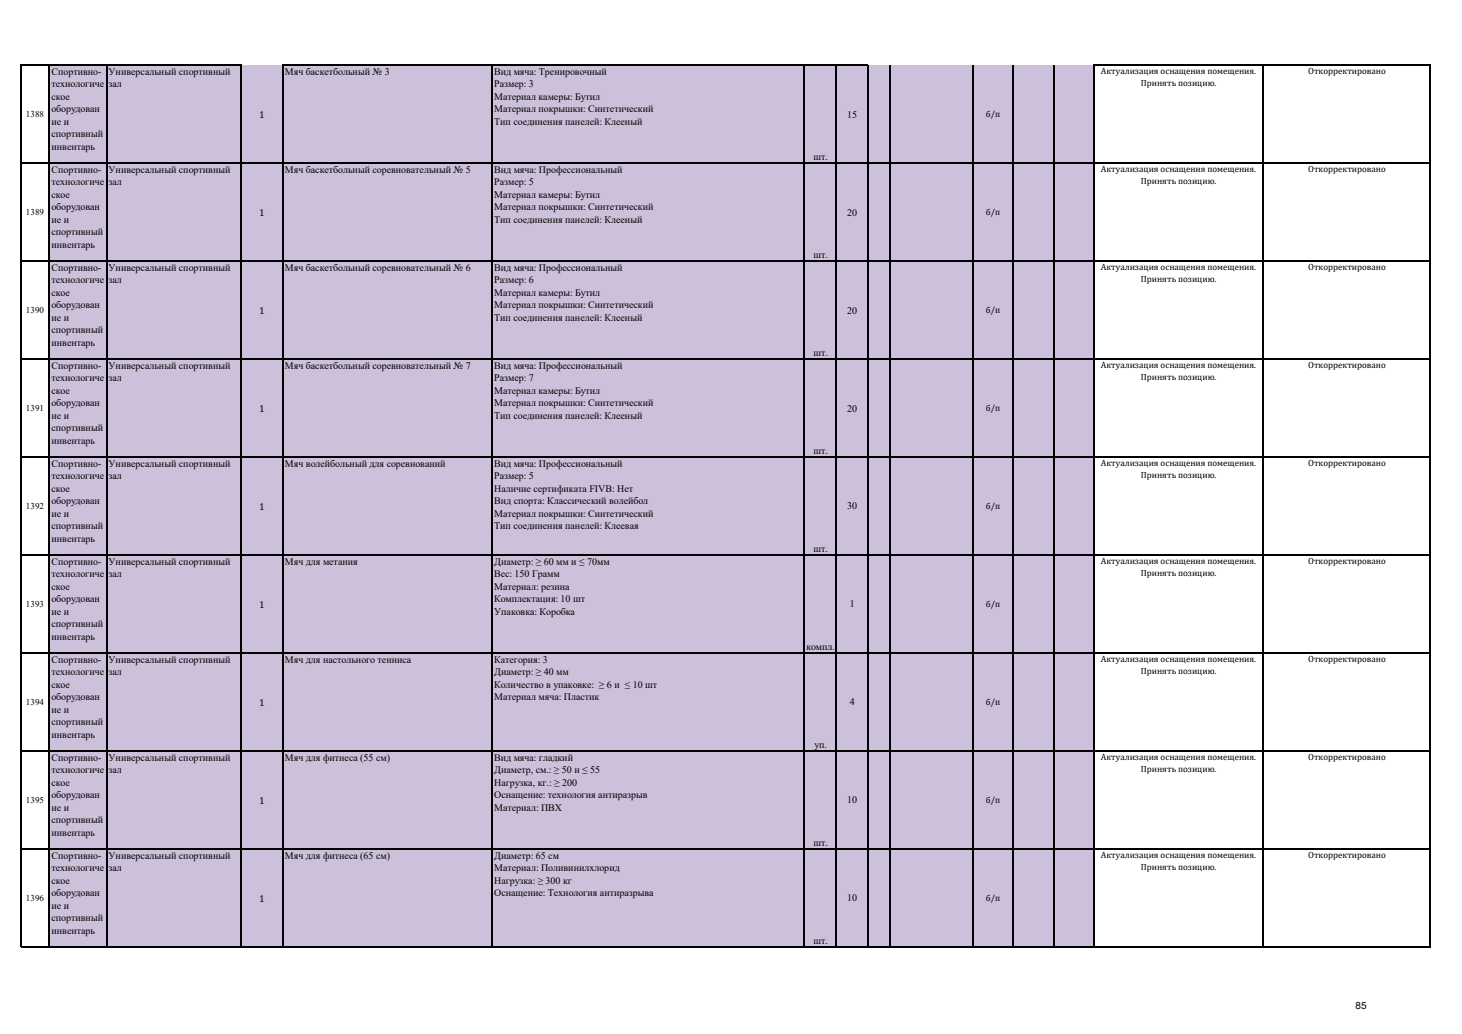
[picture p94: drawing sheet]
<svg xmlns="http://www.w3.org/2000/svg" width="297mm" height="210mm" viewBox="0 0 297 210" stroke-linecap="round" stroke-linejoin="round" font-family="sans-serif">
<defs><g id="words">
<g font-size="2">
<text x="10.5" y="15.2">Спортивно-</text>
<text x="10.5" y="17.7">технологиче</text>
<text x="22.1" y="15.2">Универсальный спортивный</text>
<text x="22.1" y="17.7">зал</text>
<text x="57.9" y="15.2">Мяч баскетбольный № 3</text>
<text x="100.4" y="15.2">Вид мяча: Тренировочный</text>
<text x="100.4" y="17.7">Размер: 3</text>
<text x="10.5" y="20.3">ское</text>
<text x="10.5" y="22.8">оборудован</text>
<text x="52.6" y="23.9">1</text>
<text x="100.4" y="20.3">Материал камеры: Бутил</text>
<text x="100.4" y="22.8">Материал покрышки: Синтетический</text>
<text x="172.1" y="23.9">15</text>
<text x="10.5" y="25.4">ие и</text>
<text x="10.5" y="27.9">спортивный</text>
<text x="100.4" y="25.4">Тип соединения панелей: Клееный</text>
<text x="10.5" y="30.4">инвентарь</text>
<text x="10.5" y="35.1">Спортивно-</text>
<text x="22.1" y="35.1">Универсальный спортивный</text>
<text x="57.9" y="35.1">Мяч баскетбольный соревновательный № 5</text>
<text x="100.4" y="35.1">Вид мяча: Профессиональный</text>
<text x="165.3" y="32.6">шт.</text>
<text x="10.5" y="37.6">технологиче</text>
<text x="10.5" y="40.2">ское</text>
<text x="22.1" y="37.6">зал</text>
<text x="100.4" y="37.6">Размер: 5</text>
<text x="100.4" y="40.2">Материал камеры: Бутил</text>
<text x="10.5" y="42.7">оборудован</text>
<text x="10.5" y="45.3">ие и</text>
<text x="10.5" y="47.8">спортивный</text>
<text x="52.6" y="43.8">1</text>
<text x="100.4" y="42.7">Материал покрышки: Синтетический</text>
<text x="100.4" y="45.3">Тип соединения панелей: Клееный</text>
<text x="172.1" y="43.8">20</text>
<text x="10.5" y="50.3">инвентарь</text>
<text x="165.3" y="52.5">шт.</text>
<text x="10.5" y="55">Спортивно-</text>
<text x="10.5" y="57.5">технологиче</text>
<text x="22.1" y="55">Универсальный спортивный</text>
<text x="22.1" y="57.5">зал</text>
<text x="57.9" y="55">Мяч баскетбольный соревновательный № 6</text>
<text x="100.4" y="55">Вид мяча: Профессиональный</text>
<text x="100.4" y="57.5">Размер: 6</text>
<text x="10.5" y="60.1">ское</text>
<text x="10.5" y="62.6">оборудован</text>
<text x="10.5" y="65.2">ие и</text>
<text x="52.6" y="63.7">1</text>
<text x="100.4" y="60.1">Материал камеры: Бутил</text>
<text x="100.4" y="62.6">Материал покрышки: Синтетический</text>
<text x="100.4" y="65.2">Тип соединения панелей: Клееный</text>
<text x="172.1" y="63.7">20</text>
<text x="10.5" y="67.7">спортивный</text>
<text x="10.5" y="70.2">инвентарь</text>
<text x="10.5" y="74.9">Спортивно-</text>
<text x="10.5" y="77.4">технологиче</text>
<text x="22.1" y="74.9">Универсальный спортивный</text>
<text x="22.1" y="77.4">зал</text>
<text x="57.9" y="74.9">Мяч баскетбольный соревновательный № 7</text>
<text x="100.4" y="74.9">Вид мяча: Профессиональный</text>
<text x="100.4" y="77.4">Размер: 7</text>
<text x="165.3" y="72.4">шт.</text>
<text x="10.5" y="80">ское</text>
<text x="10.5" y="82.5">оборудован</text>
<text x="52.6" y="83.6">1</text>
<text x="100.4" y="80">Материал камеры: Бутил</text>
<text x="100.4" y="82.5">Материал покрышки: Синтетический</text>
<text x="172.1" y="83.6">20</text>
<text x="10.5" y="85.1">ие и</text>
<text x="10.5" y="87.6">спортивный</text>
<text x="100.4" y="85.1">Тип соединения панелей: Клееный</text>
<text x="10.5" y="90.1">инвентарь</text>
<text x="10.5" y="94.8">Спортивно-</text>
<text x="22.1" y="94.8">Универсальный спортивный</text>
<text x="57.9" y="94.8">Мяч волейбольный для соревнований</text>
<text x="100.4" y="94.8">Вид мяча: Профессиональный</text>
<text x="165.3" y="92.3">шт.</text>
<text x="10.5" y="97.3">технологиче</text>
<text x="10.5" y="99.9">ское</text>
<text x="22.1" y="97.3">зал</text>
<text x="100.4" y="97.3">Размер: 5</text>
<text x="100.4" y="99.9">Наличие сертификата FIVB: Нет</text>
<text x="10.5" y="102.4">оборудован</text>
<text x="10.5" y="105">ие и</text>
<text x="10.5" y="107.5">спортивный</text>
<text x="52.6" y="103.5">1</text>
<text x="100.4" y="102.4">Вид спорта: Классический волейбол</text>
<text x="100.4" y="105">Материал покрышки: Синтетический</text>
<text x="100.4" y="107.5">Тип соединения панелей: Клеевая</text>
<text x="172.1" y="103.5">30</text>
<text x="10.5" y="110">инвентарь</text>
<text x="165.3" y="112.2">шт.</text>
<text x="10.5" y="114.7">Спортивно-</text>
<text x="10.5" y="117.2">технологиче</text>
<text x="10.5" y="119.8">ское</text>
<text x="22.1" y="114.7">Универсальный спортивный</text>
<text x="22.1" y="117.2">зал</text>
<text x="57.9" y="114.7">Мяч для метания</text>
<text x="100.4" y="114.7">Диаметр: ≥ 60 мм и ≤ 70мм</text>
<text x="100.4" y="117.2">Вес: 150 Грамм</text>
<text x="100.4" y="119.8">Материал: резина</text>
<text x="10.5" y="122.3">оборудован</text>
<text x="10.5" y="124.9">ие и</text>
<text x="52.6" y="123.4">1</text>
<text x="100.4" y="122.3">Комплектация: 10 шт</text>
<text x="100.4" y="124.9">Упаковка: Коробка</text>
<text x="172.6" y="123.4">1</text>
<text x="10.5" y="127.4">спортивный</text>
<text x="10.5" y="129.9">инвентарь</text>
<text x="10.5" y="134.6">Спортивно-</text>
<text x="10.5" y="137.1">технологиче</text>
<text x="22.1" y="134.6">Универсальный спортивный</text>
<text x="22.1" y="137.1">зал</text>
<text x="57.9" y="134.6">Мяч для настольного тенниса</text>
<text x="100.4" y="134.6">Категория: 3</text>
<text x="100.4" y="137.1">Диаметр: ≥ 40 мм</text>
<text x="163.8" y="132.1">компл.</text>
<text x="10.5" y="139.7">ское</text>
<text x="10.5" y="142.2">оборудован</text>
<text x="52.6" y="143.3">1</text>
<text x="100.4" y="139.7">Количество в упаковке: ≥ 6 и ≤ 10 шт</text>
<text x="100.4" y="142.2">Материал мяча: Пластик</text>
<text x="172.6" y="143.3">4</text>
<text x="10.5" y="144.8">ие и</text>
<text x="10.5" y="147.3">спортивный</text>
<text x="10.5" y="149.8">инвентарь</text>
<text x="10.5" y="154.5">Спортивно-</text>
<text x="22.1" y="154.5">Универсальный спортивный</text>
<text x="57.9" y="154.5">Мяч для фитнеса (55 см)</text>
<text x="100.4" y="154.5">Вид мяча: гладкий</text>
<text x="165.5" y="152">уп.</text>
<text x="10.5" y="157">технологиче</text>
<text x="10.5" y="159.6">ское</text>
<text x="22.1" y="157">зал</text>
<text x="100.4" y="157">Диаметр, см.: ≥ 50 и ≤ 55</text>
<text x="100.4" y="159.6">Нагрузка, кг.: ≥ 200</text>
<text x="10.5" y="162.1">оборудован</text>
<text x="10.5" y="164.7">ие и</text>
<text x="10.5" y="167.2">спортивный</text>
<text x="52.6" y="163.2">1</text>
<text x="100.4" y="162.1">Оснащение: технология антиразрыв</text>
<text x="100.4" y="164.7">Материал: ПВХ</text>
<text x="172.1" y="163.2">10</text>
<text x="10.5" y="169.7">инвентарь</text>
<text x="165.3" y="171.9">шт.</text>
<text x="10.5" y="174.4">Спортивно-</text>
<text x="10.5" y="176.9">технологиче</text>
<text x="10.5" y="179.5">ское</text>
<text x="22.1" y="174.4">Универсальный спортивный</text>
<text x="22.1" y="176.9">зал</text>
<text x="57.9" y="174.4">Мяч для фитнеса (65 см)</text>
<text x="100.4" y="174.4">Диаметр: 65 см</text>
<text x="100.4" y="176.9">Материал: Поливинилхлорид</text>
<text x="100.4" y="179.5">Нагрузка: ≥ 300 кг</text>
<text x="10.5" y="182">оборудован</text>
<text x="10.5" y="184.6">ие и</text>
<text x="52.6" y="183.1">1</text>
<text x="100.4" y="182">Оснащение: Технология антиразрыва</text>
<text x="172.1" y="183.1">10</text>
<text x="10.5" y="187.1">спортивный</text>
<text x="10.5" y="189.6">инвентарь</text>
<text x="165.3" y="191.8">шт.</text>
<text x="275.4" y="205">85</text>
</g>
<g font-size="1.8">
<text x="223.6" y="15.1">Актуализация оснащения помещения.</text>
<text x="231.8" y="17.4">Принять позицию.</text>
<text x="265.8" y="15.1">Откорректировано</text>
<text x="5.2" y="23.8">1388</text>
<text x="200.3" y="23.8">б/п</text>
<text x="223.6" y="35">Актуализация оснащения помещения.</text>
<text x="265.8" y="35">Откорректировано</text>
<text x="231.8" y="37.3">Принять позицию.</text>
<text x="5.2" y="43.7">1389</text>
<text x="200.3" y="43.7">б/п</text>
<text x="223.6" y="54.9">Актуализация оснащения помещения.</text>
<text x="231.8" y="57.2">Принять позицию.</text>
<text x="265.8" y="54.9">Откорректировано</text>
<text x="5.2" y="63.6">1390</text>
<text x="200.3" y="63.6">б/п</text>
<text x="223.6" y="74.8">Актуализация оснащения помещения.</text>
<text x="231.8" y="77.1">Принять позицию.</text>
<text x="265.8" y="74.8">Откорректировано</text>
<text x="5.2" y="83.5">1391</text>
<text x="200.3" y="83.5">б/п</text>
<text x="223.6" y="94.7">Актуализация оснащения помещения.</text>
<text x="265.8" y="94.7">Откорректировано</text>
<text x="231.8" y="97">Принять позицию.</text>
<text x="5.2" y="103.4">1392</text>
<text x="200.3" y="103.4">б/п</text>
<text x="223.6" y="114.6">Актуализация оснащения помещения.</text>
<text x="231.8" y="116.9">Принять позицию.</text>
<text x="265.8" y="114.6">Откорректировано</text>
<text x="5.2" y="123.3">1393</text>
<text x="200.3" y="123.3">б/п</text>
<text x="223.6" y="134.5">Актуализация оснащения помещения.</text>
<text x="231.8" y="136.8">Принять позицию.</text>
<text x="265.8" y="134.5">Откорректировано</text>
<text x="5.2" y="143.2">1394</text>
<text x="200.3" y="143.2">б/п</text>
<text x="223.6" y="154.4">Актуализация оснащения помещения.</text>
<text x="265.8" y="154.4">Откорректировано</text>
<text x="231.8" y="156.7">Принять позицию.</text>
<text x="5.2" y="163.1">1395</text>
<text x="200.3" y="163.1">б/п</text>
<text x="223.6" y="174.3">Актуализация оснащения помещения.</text>
<text x="231.8" y="176.6">Принять позицию.</text>
<text x="265.8" y="174.3">Откорректировано</text>
<text x="5.2" y="183">1396</text>
<text x="200.3" y="183">б/п</text>
</g>
</g></defs>
<path d="M10 13.3h212.3v179h-212.3z" fill-rule="evenodd" fill="#ccc0da"/>
<g fill="none" stroke="#000" stroke-width=".21">
<path d="M4.2 13.1v179.3M4.3 13.2h44.7M10.1 13.3v179.1M21.7 13.3v179.1M48.9 13.3v179.1M57.5 13.1v179.3M57.6 13.2h118.8M100 13.3v179.1M163.3 13.3v179.1M169.9 13.3v179.1M176.3 13.3v179.1M180.9 13.2v179.2"/>
<path d="M197.7 13.2v179.2M205.8 13.2v179.2M214 13.2v179.2M222.3 13.1v179.3M222.4 13.2h68.2M256.6 13.3v179.1M290.5 13.3v179.1M4.3 33.1h286.3M4.3 53h286.3M4.3 72.9h286.3M4.3 92.8h286.3M4.3 112.7h286.3"/>
<path d="M4.3 132.6h286.3M4.3 152.5h286.3M4.3 172.4h286.3M4.3 192.3h286.3"/>
</g>
<use href="#words"/>
</svg>
